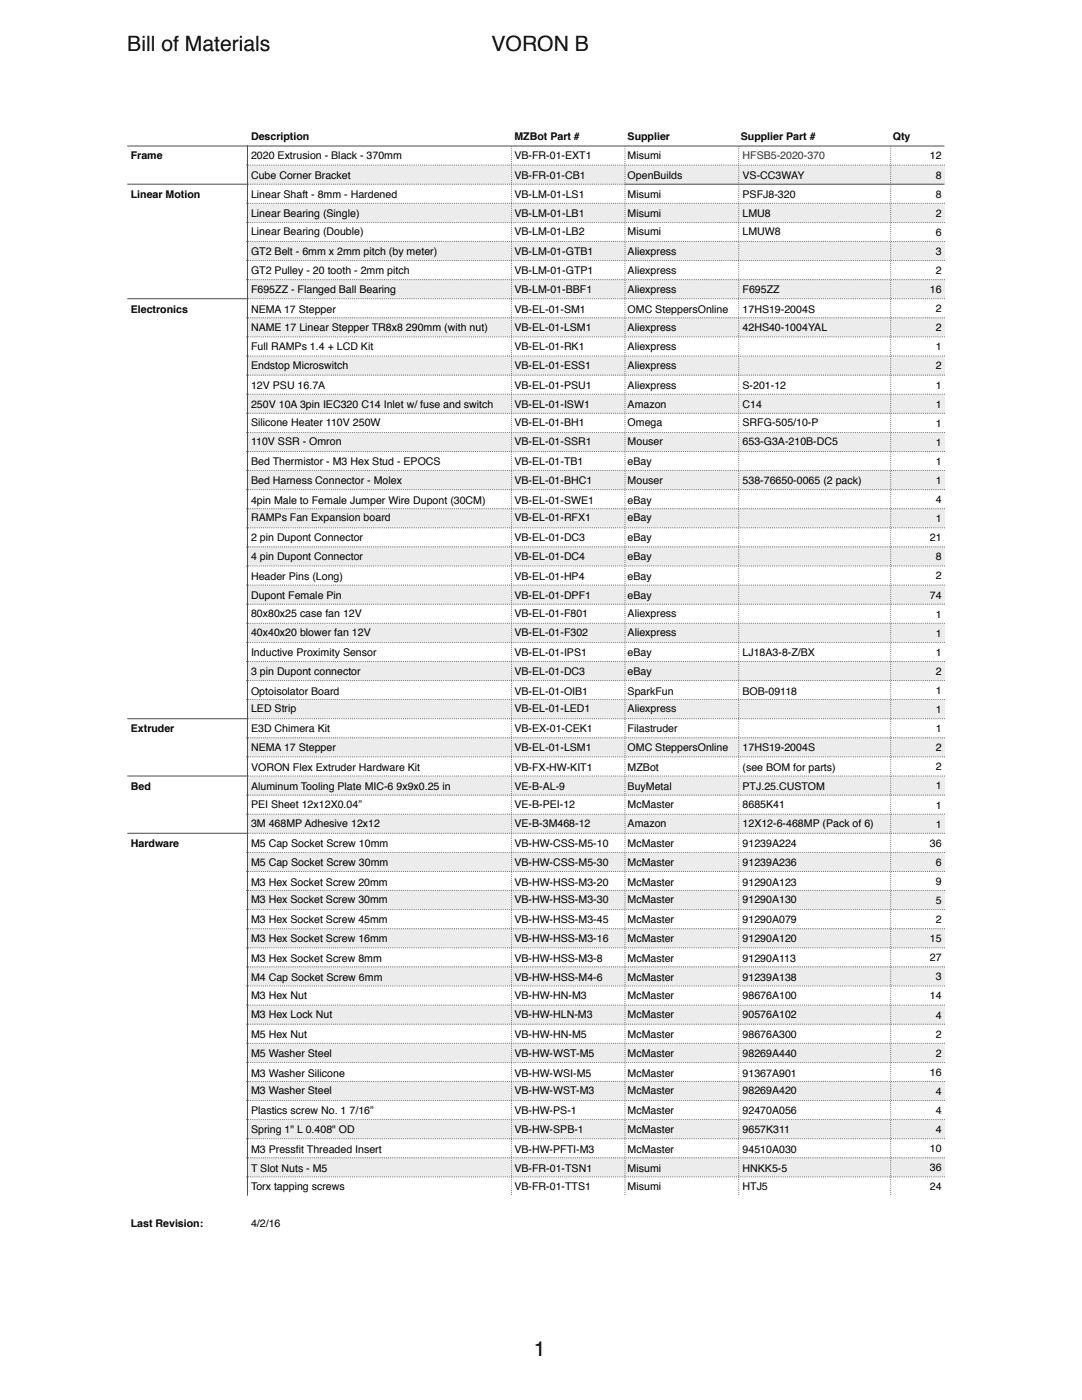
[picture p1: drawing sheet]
<svg xmlns="http://www.w3.org/2000/svg" width="216mm" height="279mm" viewBox="0 0 216 279" stroke-linecap="round" stroke-linejoin="round" font-family="sans-serif">
<defs><g id="words">
<g font-size="4.2">
<text x="25.4" y="10.2">Bill of Materials</text>
<text x="98.1" y="10.2">VORON B</text>
<text x="106.5" y="270.6">1</text>
</g>
<g font-size="2.1">
<text x="50.1" y="27.9">Description</text>
<text x="102.7" y="27.9">MZBot Part #</text>
<text x="125.2" y="27.9">Supplier</text>
<text x="147.8" y="27.9">Supplier Part #</text>
<text x="178.2" y="27.9">Qty</text>
<text x="26.1" y="31.8">Frame</text>
<text x="50.1" y="31.8">2020 Extrusion - Black - 370mm</text>
<text x="50.1" y="35.6">Cube Corner Bracket</text>
<text x="102.7" y="31.8">VB-FR-01-EXT1</text>
<text x="102.7" y="35.6">VB-FR-01-CB1</text>
<text x="125.2" y="31.8">Misumi</text>
<text x="125.2" y="35.6">OpenBuilds</text>
<text x="148.2" y="35.6">VS-CC3WAY</text>
<text x="185.5" y="31.8">12</text>
<text x="186.7" y="35.6">8</text>
<text x="26.1" y="39.5">Linear Motion</text>
<text x="50.1" y="39.5">Linear Shaft - 8mm - Hardened</text>
<text x="102.7" y="39.5">VB-LM-01-LS1</text>
<text x="125.2" y="39.5">Misumi</text>
<text x="148.2" y="39.5">PSFJ8-320</text>
<text x="186.7" y="39.4">8</text>
<text x="50.1" y="43.4">Linear Bearing (Single)</text>
<text x="50.1" y="46.9">Linear Bearing (Double)</text>
<text x="102.7" y="43.4">VB-LM-01-LB1</text>
<text x="102.7" y="46.9">VB-LM-01-LB2</text>
<text x="125.2" y="43.4">Misumi</text>
<text x="125.2" y="46.9">Misumi</text>
<text x="148.2" y="43.4">LMU8</text>
<text x="148.2" y="46.9">LMUW8</text>
<text x="186.7" y="43.3">2</text>
<text x="186.7" y="47.1">6</text>
<text x="50.1" y="50.8">GT2 Belt - 6mm x 2mm pitch (by meter)</text>
<text x="102.7" y="50.8">VB-LM-01-GTB1</text>
<text x="125.2" y="50.8">Aliexpress</text>
<text x="186.7" y="50.9">3</text>
<text x="50.1" y="54.7">GT2 Pulley - 20 tooth - 2mm pitch</text>
<text x="50.1" y="58.6">F695ZZ - Flanged Ball Bearing</text>
<text x="102.7" y="54.7">VB-LM-01-GTP1</text>
<text x="102.7" y="58.6">VB-LM-01-BBF1</text>
<text x="125.2" y="54.7">Aliexpress</text>
<text x="125.2" y="58.6">Aliexpress</text>
<text x="148.2" y="58.6">F695ZZ</text>
<text x="185.5" y="58.5">16</text>
<text x="186.7" y="54.7">2</text>
<text x="26.1" y="62.4">Electronics</text>
<text x="50.1" y="62.4">NEMA 17 Stepper</text>
<text x="50.1" y="66">NAME 17 Linear Stepper TR8x8 290mm (with nut)</text>
<text x="102.7" y="62.4">VB-EL-01-SM1</text>
<text x="102.7" y="66">VB-EL-01-LSM1</text>
<text x="125.2" y="62.4">OMC SteppersOnline</text>
<text x="125.2" y="66">Aliexpress</text>
<text x="148.2" y="62.4">17HS19-2004S</text>
<text x="148.2" y="66">42HS40-1004YAL</text>
<text x="186.7" y="62.3">2</text>
<text x="50.1" y="69.8">Full RAMPs 1.4 + LCD Kit</text>
<text x="102.7" y="69.8">VB-EL-01-RK1</text>
<text x="125.2" y="69.8">Aliexpress</text>
<text x="186.7" y="66.1">2</text>
<text x="186.7" y="69.9">1</text>
<text x="50.1" y="73.7">Endstop Microswitch</text>
<text x="50.1" y="77.6">12V PSU 16.7A</text>
<text x="102.7" y="73.7">VB-EL-01-ESS1</text>
<text x="102.7" y="77.6">VB-EL-01-PSU1</text>
<text x="125.2" y="73.7">Aliexpress</text>
<text x="125.2" y="77.6">Aliexpress</text>
<text x="148.2" y="77.6">S-201-12</text>
<text x="186.7" y="73.7">2</text>
<text x="186.7" y="77.5">1</text>
<text x="50.1" y="81.5">250V 10A 3pin IEC320 C14 Inlet w/ fuse and switch</text>
<text x="102.7" y="81.5">VB-EL-01-ISW1</text>
<text x="125.2" y="81.5">Amazon</text>
<text x="148.2" y="81.5">C14</text>
<text x="186.7" y="81.4">1</text>
<text x="50.1" y="85">Silicone Heater 110V 250W</text>
<text x="50.1" y="88.9">110V SSR - Omron</text>
<text x="102.7" y="85">VB-EL-01-BH1</text>
<text x="102.7" y="88.9">VB-EL-01-SSR1</text>
<text x="125.2" y="85">Omega</text>
<text x="125.2" y="88.9">Mouser</text>
<text x="148.2" y="85">SRFG-505/10-P</text>
<text x="148.2" y="88.9">653-G3A-210B-DC5</text>
<text x="186.7" y="85.2">1</text>
<text x="186.7" y="89">1</text>
<text x="50.1" y="92.8">Bed Thermistor - M3 Hex Stud - EPOCS</text>
<text x="102.7" y="92.8">VB-EL-01-TB1</text>
<text x="125.2" y="92.8">eBay</text>
<text x="186.7" y="92.8">1</text>
<text x="50.1" y="96.7">Bed Harness Connector - Molex</text>
<text x="50.1" y="100.5">4pin Male to Female Jumper Wire Dupont (30CM)</text>
<text x="102.7" y="96.7">VB-EL-01-BHC1</text>
<text x="102.7" y="100.5">VB-EL-01-SWE1</text>
<text x="125.2" y="96.7">Mouser</text>
<text x="125.2" y="100.5">eBay</text>
<text x="148.2" y="96.7">538-76650-0065 (2 pack)</text>
<text x="186.7" y="96.6">1</text>
<text x="186.7" y="100.4">4</text>
<text x="50.1" y="104.1">RAMPs Fan Expansion board</text>
<text x="50.1" y="107.9">2 pin Dupont Connector</text>
<text x="102.7" y="104.1">VB-EL-01-RFX1</text>
<text x="102.7" y="107.9">VB-EL-01-DC3</text>
<text x="125.2" y="104.1">eBay</text>
<text x="125.2" y="107.9">eBay</text>
<text x="186.7" y="104.2">1</text>
<text x="50.1" y="111.8">4 pin Dupont Connector</text>
<text x="102.7" y="111.8">VB-EL-01-DC4</text>
<text x="125.2" y="111.8">eBay</text>
<text x="185.5" y="108">21</text>
<text x="186.7" y="111.8">8</text>
<text x="50.1" y="115.7">Header Pins (Long)</text>
<text x="50.1" y="119.6">Dupont Female Pin</text>
<text x="102.7" y="115.7">VB-EL-01-HP4</text>
<text x="102.7" y="119.6">VB-EL-01-DPF1</text>
<text x="125.2" y="115.7">eBay</text>
<text x="125.2" y="119.6">eBay</text>
<text x="185.5" y="119.5">74</text>
<text x="186.7" y="115.6">2</text>
<text x="50.1" y="123.1">80x80x25 case fan 12V</text>
<text x="102.7" y="123.1">VB-EL-01-F801</text>
<text x="125.2" y="123.1">Aliexpress</text>
<text x="186.7" y="123.3">1</text>
<text x="50.1" y="127">40x40x20 blower fan 12V</text>
<text x="50.1" y="130.9">Inductive Proximity Sensor</text>
<text x="102.7" y="127">VB-EL-01-F302</text>
<text x="102.7" y="130.9">VB-EL-01-IPS1</text>
<text x="125.2" y="127">Aliexpress</text>
<text x="125.2" y="130.9">eBay</text>
<text x="148.2" y="130.9">LJ18A3-8-Z/BX</text>
<text x="186.7" y="127.1">1</text>
<text x="186.7" y="130.9">1</text>
<text x="50.1" y="134.8">3 pin Dupont connector</text>
<text x="102.7" y="134.8">VB-EL-01-DC3</text>
<text x="125.2" y="134.8">eBay</text>
<text x="186.7" y="134.7">2</text>
<text x="50.1" y="138.6">Optoisolator Board</text>
<text x="50.1" y="142.2">LED Strip</text>
<text x="102.7" y="138.6">VB-EL-01-OIB1</text>
<text x="102.7" y="142.2">VB-EL-01-LED1</text>
<text x="125.2" y="138.6">SparkFun</text>
<text x="125.2" y="142.2">Aliexpress</text>
<text x="148.2" y="138.6">BOB-09118</text>
<text x="186.7" y="138.5">1</text>
<text x="186.7" y="142.3">1</text>
<text x="26.1" y="146">Extruder</text>
<text x="50.1" y="146">E3D Chimera Kit</text>
<text x="50.1" y="149.9">NEMA 17 Stepper</text>
<text x="102.7" y="146">VB-EX-01-CEK1</text>
<text x="102.7" y="149.9">VB-EL-01-LSM1</text>
<text x="125.2" y="146">Filastruder</text>
<text x="125.2" y="149.9">OMC SteppersOnline</text>
<text x="148.2" y="149.9">17HS19-2004S</text>
<text x="186.7" y="146.1">1</text>
<text x="186.7" y="149.9">2</text>
<text x="50.1" y="153.8">VORON Flex Extruder Hardware Kit</text>
<text x="102.7" y="153.8">VB-FX-HW-KIT1</text>
<text x="125.2" y="153.8">MZBot</text>
<text x="148.2" y="153.8">(see BOM for parts)</text>
<text x="186.7" y="153.7">2</text>
<text x="26.1" y="157.7">Bed</text>
<text x="50.1" y="157.7">Aluminum Tooling Plate MIC-6 9x9x0.25 in</text>
<text x="50.1" y="161.2">PEI Sheet 12x12X0.04”</text>
<text x="102.7" y="157.7">VE-B-AL-9</text>
<text x="102.7" y="161.2">VE-B-PEI-12</text>
<text x="125.2" y="157.7">BuyMetal</text>
<text x="125.2" y="161.2">McMaster</text>
<text x="148.2" y="157.7">PTJ.25.CUSTOM</text>
<text x="148.2" y="161.2">8685K41</text>
<text x="186.7" y="157.6">1</text>
<text x="186.7" y="161.4">1</text>
<text x="50.1" y="165.1">3M 468MP Adhesive 12x12</text>
<text x="102.7" y="165.1">VE-B-3M468-12</text>
<text x="125.2" y="165.1">Amazon</text>
<text x="148.2" y="165.1">12X12-6-468MP (Pack of 6)</text>
<text x="186.7" y="165.2">1</text>
<text x="26.1" y="169">Hardware</text>
<text x="50.1" y="169">M5 Cap Socket Screw 10mm</text>
<text x="50.1" y="172.9">M5 Cap Socket Screw 30mm</text>
<text x="102.7" y="169">VB-HW-CSS-M5-10</text>
<text x="102.7" y="172.9">VB-HW-CSS-M5-30</text>
<text x="125.2" y="169">McMaster</text>
<text x="125.2" y="172.9">McMaster</text>
<text x="148.2" y="169">91239A224</text>
<text x="148.2" y="172.9">91239A236</text>
<text x="185.5" y="169">36</text>
<text x="186.7" y="172.8">6</text>
<text x="50.1" y="176.7">M3 Hex Socket Screw 20mm</text>
<text x="102.7" y="176.7">VB-HW-HSS-M3-20</text>
<text x="125.2" y="176.7">McMaster</text>
<text x="148.2" y="176.7">91290A123</text>
<text x="186.7" y="176.6">9</text>
<text x="50.1" y="180.3">M3 Hex Socket Screw 30mm</text>
<text x="50.1" y="184.1">M3 Hex Socket Screw 45mm</text>
<text x="102.7" y="180.3">VB-HW-HSS-M3-30</text>
<text x="102.7" y="184.1">VB-HW-HSS-M3-45</text>
<text x="125.2" y="180.3">McMaster</text>
<text x="125.2" y="184.1">McMaster</text>
<text x="148.2" y="180.3">91290A130</text>
<text x="148.2" y="184.1">91290A079</text>
<text x="186.7" y="180.4">5</text>
<text x="186.7" y="184.2">2</text>
<text x="50.1" y="188">M3 Hex Socket Screw 16mm</text>
<text x="50.1" y="191.9">M3 Hex Socket Screw 8mm</text>
<text x="102.7" y="188">VB-HW-HSS-M3-16</text>
<text x="102.7" y="191.9">VB-HW-HSS-M3-8</text>
<text x="125.2" y="188">McMaster</text>
<text x="125.2" y="191.9">McMaster</text>
<text x="148.2" y="188">91290A120</text>
<text x="148.2" y="191.9">91290A113</text>
<text x="185.5" y="188">15</text>
<text x="185.5" y="191.8">27</text>
<text x="50.1" y="195.8">M4 Cap Socket Screw 6mm</text>
<text x="102.7" y="195.8">VB-HW-HSS-M4-6</text>
<text x="125.2" y="195.8">McMaster</text>
<text x="148.2" y="195.8">91239A138</text>
<text x="186.7" y="195.7">3</text>
<text x="50.1" y="199.3">M3 Hex Nut</text>
<text x="50.1" y="203.2">M3 Hex Lock Nut</text>
<text x="102.7" y="199.3">VB-HW-HN-M3</text>
<text x="102.7" y="203.2">VB-HW-HLN-M3</text>
<text x="125.2" y="199.3">McMaster</text>
<text x="125.2" y="203.2">McMaster</text>
<text x="148.2" y="199.3">98676A100</text>
<text x="148.2" y="203.2">90576A102</text>
<text x="185.5" y="199.5">14</text>
<text x="186.7" y="203.3">4</text>
<text x="50.1" y="207.1">M5 Hex Nut</text>
<text x="102.7" y="207.1">VB-HW-HN-M5</text>
<text x="125.2" y="207.1">McMaster</text>
<text x="148.2" y="207.1">98676A300</text>
<text x="186.7" y="207.1">2</text>
<text x="50.1" y="211">M5 Washer Steel</text>
<text x="50.1" y="214.8">M3 Washer Silicone</text>
<text x="102.7" y="211">VB-HW-WST-M5</text>
<text x="102.7" y="214.8">VB-HW-WSI-M5</text>
<text x="125.2" y="211">McMaster</text>
<text x="125.2" y="214.8">McMaster</text>
<text x="148.2" y="211">98269A440</text>
<text x="148.2" y="214.8">91367A901</text>
<text x="185.5" y="214.7">16</text>
<text x="186.7" y="210.9">2</text>
<text x="50.1" y="218.4">M3 Washer Steel</text>
<text x="102.7" y="218.4">VB-HW-WST-M3</text>
<text x="125.2" y="218.4">McMaster</text>
<text x="148.2" y="218.4">98269A420</text>
<text x="186.7" y="218.5">4</text>
<text x="50.1" y="222.2">Plastics screw No. 1 7/16”</text>
<text x="50.1" y="226.1">Spring 1&quot; L 0.408&quot; OD</text>
<text x="102.7" y="222.2">VB-HW-PS-1</text>
<text x="102.7" y="226.1">VB-HW-SPB-1</text>
<text x="125.2" y="222.2">McMaster</text>
<text x="125.2" y="226.1">McMaster</text>
<text x="148.2" y="222.2">92470A056</text>
<text x="148.2" y="226.1">9657K311</text>
<text x="186.7" y="222.3">4</text>
<text x="186.7" y="226.1">4</text>
<text x="50.1" y="230">M3 Pressf</text>
<text x="50.1" y="233.9">T Slot Nuts - M5</text>
<text x="59" y="230">it Threaded Insert</text>
<text x="102.7" y="230">VB-HW-PFTI-M3</text>
<text x="102.7" y="233.9">VB-FR-01-TSN1</text>
<text x="125.2" y="230">McMaster</text>
<text x="125.2" y="233.9">Misumi</text>
<text x="148.2" y="230">94510A030</text>
<text x="148.2" y="233.9">HNKK5-5</text>
<text x="185.5" y="229.9">10</text>
<text x="185.5" y="233.8">36</text>
<text x="50.1" y="237.4">Torx tapping screws</text>
<text x="102.7" y="237.4">VB-FR-01-TTS1</text>
<text x="125.2" y="237.4">Misumi</text>
<text x="148.2" y="237.4">HTJ5</text>
<text x="185.5" y="237.6">24</text>
<text x="26.1" y="244.8">Last Revision:</text>
<text x="50.1" y="244.8">4/2/16</text>
</g>
<text font-size="2.1" fill="#323333" x="148.2" y="31.8">HFSB5-2020-370</text>
</g></defs>
<g fill="#ececec">
<path d="M49.4 32.9h52.7v3.9h-52.7z"/>
<path d="M102.1 32.9h22.6v3.9h-22.6z"/>
<path d="M124.7 32.9h22.7v3.9h-22.7z"/>
<path d="M147.4 32.9h30.3v3.9h-30.3z"/>
<path d="M177.7 32.9h10.7v3.9h-10.7z"/>
</g>
<g fill="#fff">
<path d="M25.4 36.8h24v3.8h-24z"/>
<path d="M25.4 40.6h24v3.8h-24z"/>
</g>
<g fill="#ececec">
<path d="M49.4 40.6h52.7v3.8h-52.7z"/>
<path d="M102.1 40.6h22.6v3.8h-22.6z"/>
<path d="M124.7 40.6h22.7v3.8h-22.7z"/>
<path d="M147.4 40.6h30.3v3.8h-30.3z"/>
<path d="M177.7 40.6h10.7v3.8h-10.7z"/>
</g>
<g fill="#fff">
<path d="M25.4 44.4h24v3.8h-24z"/>
<path d="M25.4 48.2h24v3.8h-24z"/>
</g>
<g fill="#ececec">
<path d="M49.4 48.2h52.7v3.8h-52.7z"/>
<path d="M102.1 48.2h22.6v3.8h-22.6z"/>
<path d="M124.7 48.2h22.7v3.8h-22.7z"/>
<path d="M147.4 48.2h30.3v3.8h-30.3z"/>
<path d="M177.7 48.2h10.7v3.8h-10.7z"/>
</g>
<g fill="#fff">
<path d="M25.4 52h24v3.8h-24z"/>
<path d="M25.4 55.8h24v3.8h-24z"/>
</g>
<g fill="#ececec">
<path d="M49.4 55.8h52.7v3.8h-52.7z"/>
<path d="M102.1 55.8h22.6v3.8h-22.6z"/>
<path d="M124.7 55.8h22.7v3.8h-22.7z"/>
<path d="M147.4 55.8h30.3v3.8h-30.3z"/>
<path d="M177.7 55.8h10.7v3.8h-10.7z"/>
</g>
<g fill="#fff">
<path d="M25.4 59.6h24v3.8h-24z"/>
<path d="M25.4 63.4h24v3.8h-24z"/>
</g>
<g fill="#ececec">
<path d="M49.4 63.4h52.7v3.8h-52.7z"/>
<path d="M102.1 63.4h22.6v3.8h-22.6z"/>
<path d="M124.7 63.4h22.7v3.8h-22.7z"/>
<path d="M147.4 63.4h30.3v3.8h-30.3z"/>
<path d="M177.7 63.4h10.7v3.8h-10.7z"/>
</g>
<g fill="#fff">
<path d="M25.4 67.2h24v3.8h-24z"/>
<path d="M25.4 71h24v3.9h-24z"/>
</g>
<g fill="#ececec">
<path d="M49.4 71h52.7v3.9h-52.7z"/>
<path d="M102.1 71h22.6v3.9h-22.6z"/>
<path d="M124.7 71h22.7v3.9h-22.7z"/>
<path d="M147.4 71h30.3v3.9h-30.3z"/>
<path d="M177.7 71h10.7v3.9h-10.7z"/>
</g>
<g fill="#fff">
<path d="M25.4 74.9h24v3.8h-24z"/>
<path d="M25.4 78.7h24v3.8h-24z"/>
</g>
<g fill="#ececec">
<path d="M49.4 78.7h52.7v3.8h-52.7z"/>
<path d="M102.1 78.7h22.6v3.8h-22.6z"/>
<path d="M124.7 78.7h22.7v3.8h-22.7z"/>
<path d="M147.4 78.7h30.3v3.8h-30.3z"/>
<path d="M177.7 78.7h10.7v3.8h-10.7z"/>
</g>
<g fill="#fff">
<path d="M25.4 82.5h24v3.8h-24z"/>
<path d="M25.4 86.3h24v3.8h-24z"/>
</g>
<g fill="#ececec">
<path d="M49.4 86.3h52.7v3.8h-52.7z"/>
<path d="M102.1 86.3h22.6v3.8h-22.6z"/>
<path d="M124.7 86.3h22.7v3.8h-22.7z"/>
<path d="M147.4 86.3h30.3v3.8h-30.3z"/>
<path d="M177.7 86.3h10.7v3.8h-10.7z"/>
</g>
<g fill="#fff">
<path d="M25.4 90.1h24v3.8h-24z"/>
<path d="M25.4 93.9h24v3.8h-24z"/>
</g>
<g fill="#ececec">
<path d="M49.4 93.9h52.7v3.8h-52.7z"/>
<path d="M102.1 93.9h22.6v3.8h-22.6z"/>
<path d="M124.7 93.9h22.7v3.8h-22.7z"/>
<path d="M147.4 93.9h30.3v3.8h-30.3z"/>
<path d="M177.7 93.9h10.7v3.8h-10.7z"/>
</g>
<g fill="#fff">
<path d="M25.4 97.7h24v3.8h-24z"/>
<path d="M25.4 101.5h24v3.8h-24z"/>
</g>
<g fill="#ececec">
<path d="M49.4 101.5h52.7v3.8h-52.7z"/>
<path d="M102.1 101.5h22.6v3.8h-22.6z"/>
<path d="M124.7 101.5h22.7v3.8h-22.7z"/>
<path d="M147.4 101.5h30.3v3.8h-30.3z"/>
<path d="M177.7 101.5h10.7v3.8h-10.7z"/>
</g>
<g fill="#fff">
<path d="M25.4 105.3h24v3.8h-24z"/>
<path d="M25.4 109.1h24v3.9h-24z"/>
</g>
<g fill="#ececec">
<path d="M49.4 109.1h52.7v3.9h-52.7z"/>
<path d="M102.1 109.1h22.6v3.9h-22.6z"/>
<path d="M124.7 109.1h22.7v3.9h-22.7z"/>
<path d="M147.4 109.1h30.3v3.9h-30.3z"/>
<path d="M177.7 109.1h10.7v3.9h-10.7z"/>
</g>
<g fill="#fff">
<path d="M25.4 113h24v3.8h-24z"/>
<path d="M25.4 116.8h24v3.8h-24z"/>
</g>
<g fill="#ececec">
<path d="M49.4 116.8h52.7v3.8h-52.7z"/>
<path d="M102.1 116.8h22.6v3.8h-22.6z"/>
<path d="M124.7 116.8h22.7v3.8h-22.7z"/>
<path d="M147.4 116.8h30.3v3.8h-30.3z"/>
<path d="M177.7 116.8h10.7v3.8h-10.7z"/>
</g>
<g fill="#fff">
<path d="M25.4 120.6h24v3.8h-24z"/>
<path d="M25.4 124.4h24v3.8h-24z"/>
</g>
<g fill="#ececec">
<path d="M49.4 124.4h52.7v3.8h-52.7z"/>
<path d="M102.1 124.4h22.6v3.8h-22.6z"/>
<path d="M124.7 124.4h22.7v3.8h-22.7z"/>
<path d="M147.4 124.4h30.3v3.8h-30.3z"/>
<path d="M177.7 124.4h10.7v3.8h-10.7z"/>
</g>
<g fill="#fff">
<path d="M25.4 128.2h24v3.8h-24z"/>
<path d="M25.4 132h24v3.8h-24z"/>
</g>
<g fill="#ececec">
<path d="M49.4 132h52.7v3.8h-52.7z"/>
<path d="M102.1 132h22.6v3.8h-22.6z"/>
<path d="M124.7 132h22.7v3.8h-22.7z"/>
<path d="M147.4 132h30.3v3.8h-30.3z"/>
<path d="M177.7 132h10.7v3.8h-10.7z"/>
</g>
<g fill="#fff">
<path d="M25.4 135.8h24v3.8h-24z"/>
<path d="M25.4 139.6h24v3.8h-24z"/>
</g>
<g fill="#ececec">
<path d="M49.4 139.6h52.7v3.8h-52.7z"/>
<path d="M102.1 139.6h22.6v3.8h-22.6z"/>
<path d="M124.7 139.6h22.7v3.8h-22.7z"/>
<path d="M147.4 139.6h30.3v3.8h-30.3z"/>
<path d="M177.7 139.6h10.7v3.8h-10.7z"/>
</g>
<g fill="#fff">
<path d="M25.4 143.4h24v3.8h-24z"/>
<path d="M25.4 147.2h24v3.9h-24z"/>
</g>
<g fill="#ececec">
<path d="M49.4 147.2h52.7v3.9h-52.7z"/>
<path d="M102.1 147.2h22.6v3.9h-22.6z"/>
<path d="M124.7 147.2h22.7v3.9h-22.7z"/>
<path d="M147.4 147.2h30.3v3.9h-30.3z"/>
<path d="M177.7 147.2h10.7v3.9h-10.7z"/>
</g>
<g fill="#fff">
<path d="M25.4 151.1h24v3.8h-24z"/>
<path d="M25.4 154.9h24v3.8h-24z"/>
</g>
<g fill="#ececec">
<path d="M49.4 154.9h52.7v3.8h-52.7z"/>
<path d="M102.1 154.9h22.6v3.8h-22.6z"/>
<path d="M124.7 154.9h22.7v3.8h-22.7z"/>
<path d="M147.4 154.9h30.3v3.8h-30.3z"/>
<path d="M177.7 154.9h10.7v3.8h-10.7z"/>
</g>
<g fill="#fff">
<path d="M25.4 158.7h24v3.8h-24z"/>
<path d="M25.4 162.5h24v3.8h-24z"/>
</g>
<g fill="#ececec">
<path d="M49.4 162.5h52.7v3.8h-52.7z"/>
<path d="M102.1 162.5h22.6v3.8h-22.6z"/>
<path d="M124.7 162.5h22.7v3.8h-22.7z"/>
<path d="M147.4 162.5h30.3v3.8h-30.3z"/>
<path d="M177.7 162.5h10.7v3.8h-10.7z"/>
</g>
<g fill="#fff">
<path d="M25.4 166.3h24v3.8h-24z"/>
<path d="M25.4 170.1h24v3.8h-24z"/>
</g>
<g fill="#ececec">
<path d="M49.4 170.1h52.7v3.8h-52.7z"/>
<path d="M102.1 170.1h22.6v3.8h-22.6z"/>
<path d="M124.7 170.1h22.7v3.8h-22.7z"/>
<path d="M147.4 170.1h30.3v3.8h-30.3z"/>
<path d="M177.7 170.1h10.7v3.8h-10.7z"/>
</g>
<g fill="#fff">
<path d="M25.4 173.9h24v3.8h-24z"/>
<path d="M25.4 177.7h24v3.8h-24z"/>
</g>
<g fill="#ececec">
<path d="M49.4 177.7h52.7v3.8h-52.7z"/>
<path d="M102.1 177.7h22.6v3.8h-22.6z"/>
<path d="M124.7 177.7h22.7v3.8h-22.7z"/>
<path d="M147.4 177.7h30.3v3.8h-30.3z"/>
<path d="M177.7 177.7h10.7v3.8h-10.7z"/>
</g>
<g fill="#fff">
<path d="M25.4 181.5h24v3.8h-24z"/>
<path d="M25.4 185.3h24v3.9h-24z"/>
</g>
<g fill="#ececec">
<path d="M49.4 185.3h52.7v3.9h-52.7z"/>
<path d="M102.1 185.3h22.6v3.9h-22.6z"/>
<path d="M124.7 185.3h22.7v3.9h-22.7z"/>
<path d="M147.4 185.3h30.3v3.9h-30.3z"/>
<path d="M177.7 185.3h10.7v3.9h-10.7z"/>
</g>
<g fill="#fff">
<path d="M25.4 189.2h24v3.8h-24z"/>
<path d="M25.4 193h24v3.8h-24z"/>
</g>
<g fill="#ececec">
<path d="M49.4 193h52.7v3.8h-52.7z"/>
<path d="M102.1 193h22.6v3.8h-22.6z"/>
<path d="M124.7 193h22.7v3.8h-22.7z"/>
<path d="M147.4 193h30.3v3.8h-30.3z"/>
<path d="M177.7 193h10.7v3.8h-10.7z"/>
</g>
<g fill="#fff">
<path d="M25.4 196.8h24v3.8h-24z"/>
<path d="M25.4 200.6h24v3.8h-24z"/>
</g>
<g fill="#ececec">
<path d="M49.4 200.6h52.7v3.8h-52.7z"/>
<path d="M102.1 200.6h22.6v3.8h-22.6z"/>
<path d="M124.7 200.6h22.7v3.8h-22.7z"/>
<path d="M147.4 200.6h30.3v3.8h-30.3z"/>
<path d="M177.7 200.6h10.7v3.8h-10.7z"/>
</g>
<g fill="#fff">
<path d="M25.4 204.4h24v3.8h-24z"/>
<path d="M25.4 208.2h24v3.8h-24z"/>
</g>
<g fill="#ececec">
<path d="M49.4 208.2h52.7v3.8h-52.7z"/>
<path d="M102.1 208.2h22.6v3.8h-22.6z"/>
<path d="M124.7 208.2h22.7v3.8h-22.7z"/>
<path d="M147.4 208.2h30.3v3.8h-30.3z"/>
<path d="M177.7 208.2h10.7v3.8h-10.7z"/>
</g>
<g fill="#fff">
<path d="M25.4 212h24v3.8h-24z"/>
<path d="M25.4 215.8h24v3.8h-24z"/>
</g>
<g fill="#ececec">
<path d="M49.4 215.8h52.7v3.8h-52.7z"/>
<path d="M102.1 215.8h22.6v3.8h-22.6z"/>
<path d="M124.7 215.8h22.7v3.8h-22.7z"/>
<path d="M147.4 215.8h30.3v3.8h-30.3z"/>
<path d="M177.7 215.8h10.7v3.8h-10.7z"/>
</g>
<g fill="#fff">
<path d="M25.4 219.6h24v3.8h-24z"/>
<path d="M25.4 223.4h24v3.9h-24z"/>
</g>
<g fill="#ececec">
<path d="M49.4 223.4h52.7v3.9h-52.7z"/>
<path d="M102.1 223.4h22.6v3.9h-22.6z"/>
<path d="M124.7 223.4h22.7v3.9h-22.7z"/>
<path d="M147.4 223.4h30.3v3.9h-30.3z"/>
<path d="M177.7 223.4h10.7v3.9h-10.7z"/>
</g>
<g fill="#fff">
<path d="M25.4 227.3h24v3.8h-24z"/>
<path d="M25.4 231.1h24v3.8h-24z"/>
</g>
<g fill="#ececec">
<path d="M49.4 231.1h52.7v3.8h-52.7z"/>
<path d="M102.1 231.1h22.6v3.8h-22.6z"/>
<path d="M124.7 231.1h22.7v3.8h-22.7z"/>
<path d="M147.4 231.1h30.3v3.8h-30.3z"/>
<path d="M177.7 231.1h10.7v3.8h-10.7z"/>
</g>
<g fill="#fff">
<path d="M25.4 234.9h24v3.7h-24z"/>
<path d="M49.4 238.6h52.7v3.7h-52.7z"/>
<path d="M102.1 238.6h22.6v3.7h-22.6z"/>
<path d="M124.7 238.6h22.7v3.7h-22.7z"/>
<path d="M147.4 238.6h30.3v3.7h-30.3z"/>
<path d="M177.7 238.6h10.7v3.7h-10.7z"/>
<path d="M49.4 242.3h52.7v3.7h-52.7z"/>
<path d="M102.1 242.3h22.6v3.7h-22.6z"/>
<path d="M124.7 242.3h22.7v3.7h-22.7z"/>
<path d="M147.4 242.3h30.3v3.7h-30.3z"/>
<path d="M177.7 242.3h10.7v3.7h-10.7z"/>
</g>
<g fill="none" stroke="#484d4b" stroke-width=".2" stroke-dasharray=".1 .3" stroke-linecap="butt">
<path d="M49.2 32.9h139.3M49.3 36.8h75.5M102.1 28.9v209.8M124.7 28.9v209.8M147.4 28.9v209.8M177.7 28.9v209.8M49.2 40.6h52.9M49.2 44.4h139.3M49.2 48.2h139.3M49.2 52h139.3M49.2 55.8h139.3M49.3 59.6h139.2"/>
<path d="M102 40.6h86.5M49.2 63.4h139.3M49.2 67.2h139.3M49.2 71h139.3M49.2 74.9h139.3M49.2 78.7h139.3M49.2 82.5h139.3M49.2 86.3h139.3M49.2 90.1h139.3M49.2 93.9h139.3M49.2 97.7h139.3M49.2 101.5h139.3"/>
<path d="M49.2 105.3h139.3M49.2 109.1h139.3M49.2 113h139.3M49.2 116.8h139.3M49.2 120.6h139.3M49.2 124.4h139.3M49.2 128.2h139.3M49.2 132h139.3M49.2 135.8h139.3M49.2 139.6h139.3M49.2 147.2h139.3M49.2 151.1h139.3"/>
<path d="M49.2 158.7h139.3M49.3 143.4h139.2M49.3 154.9h139.2M49.2 162.5h139.3M49.2 170.1h139.3M49.2 173.9h139.3M49.2 177.7h139.3M49.3 166.3h139.2M49.2 181.5h139.3M49.2 185.3h139.3M49.2 189.2h139.3M49.2 193h139.3"/>
<path d="M49.2 196.8h139.3M49.2 200.6h139.3M49.2 204.4h139.3M49.2 208.2h139.3M49.2 212h139.3M49.2 215.8h139.3M49.2 219.6h139.3M49.2 223.4h139.3M49.2 227.3h139.3M49.2 231.1h139.3M49.2 234.9h139.3"/>
</g>
<path d="M25.4 36.8h24M25.4 29.1h163M49.4 29v209.6M124.7 36.8h63.7M25.4 59.6h24M25.4 143.4h24M25.4 154.9h24M25.4 166.3h24" fill="none" stroke="#484d4b" stroke-width=".2"/>
<use href="#words"/>
</svg>
